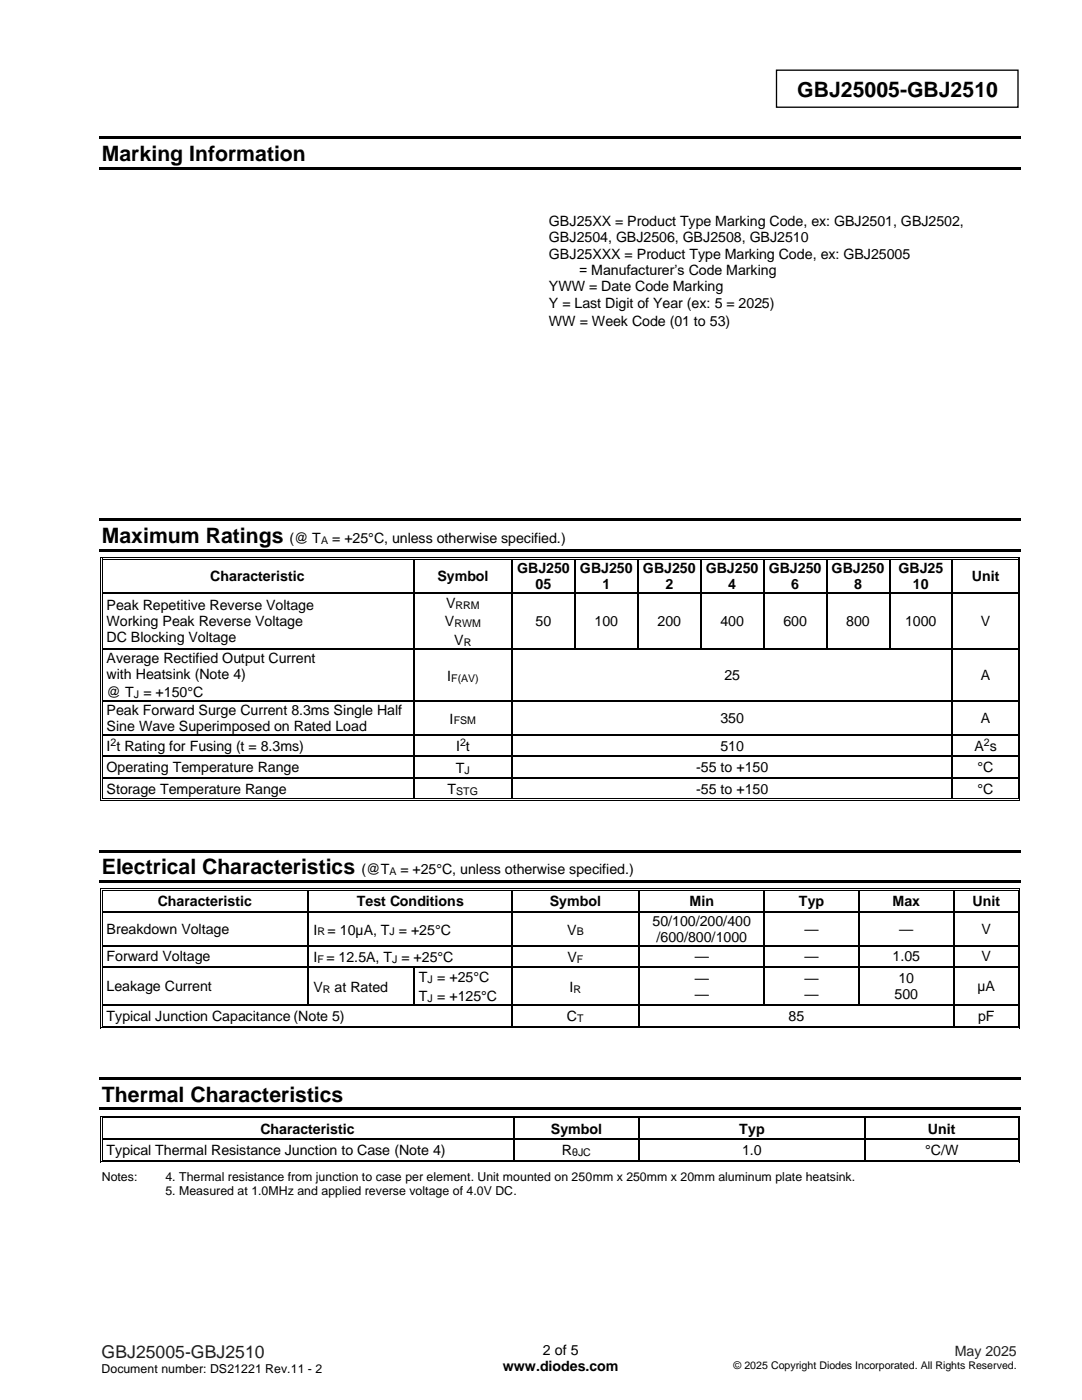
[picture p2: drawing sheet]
<svg xmlns="http://www.w3.org/2000/svg" width="216mm" height="279mm" viewBox="0 0 216 279" stroke-linecap="round" stroke-linejoin="round" font-family="sans-serif">
<defs><g id="words">
<g font-size="4.2">
<text x="159.1" y="19.4">GBJ25005-GBJ2510</text>
<text x="20.3" y="32.1">Marking Information</text>
<text x="20.3" y="108.3">Maximum Ratings</text>
<text x="20.3" y="174.5">Electrical Characteristics</text>
<text x="20.3" y="219.8">Thermal Characteristics</text>
</g>
<text font-size="3.5" fill="#231f20" x="20.3" y="271">GBJ25005-GBJ2510</text>
<g font-size="2.8">
<text x="109.5" y="45.1">GBJ25XX = Product Type Marking Code, ex: GBJ2501, GBJ2502,</text>
<text x="109.5" y="48.4">GBJ2504, GBJ2506, GBJ2508, GBJ2510</text>
<text x="109.5" y="51.7">GBJ25XXX = Product Type Marking Code, ex: GBJ25005</text>
<text x="109.5" y="58.1">YWW = Date Code Marking</text>
<text x="115.6" y="54.9">= Manufacturer’s Code Marking</text>
<text x="109.5" y="61.4">Y = Last Digit of Year (ex: 5 = 2025)</text>
<text x="109.5" y="65.1">WW = Week Code (01 to 53)</text>
<text x="57.8" y="108.3">(@ T</text>
<text x="66.3" y="108.3">= +25°C, unless otherwise specified.)</text>
<text x="42" y="115.9">Characteristic</text>
<text x="87.3" y="115.9">Symbol</text>
<text x="103.2" y="114.3">GBJ250</text>
<text x="106.9" y="117.6">05</text>
<text x="115.7" y="114.3">GBJ250</text>
<text x="120.2" y="117.6">1</text>
<text x="128.3" y="114.3">GBJ250</text>
<text x="132.8" y="117.6">2</text>
<text x="140.8" y="114.3">GBJ250</text>
<text x="145.3" y="117.6">4</text>
<text x="153.4" y="114.3">GBJ250</text>
<text x="157.9" y="117.6">6</text>
<text x="165.9" y="114.3">GBJ250</text>
<text x="170.4" y="117.6">8</text>
<text x="179.3" y="114.3">GBJ25</text>
<text x="182.2" y="117.6">10</text>
<text x="193.9" y="115.9">Unit</text>
<text x="21.3" y="121.7">Peak Repetitive Reverse Voltage</text>
<text x="21.3" y="124.9">Working Peak Reverse Voltage</text>
<text x="88.8" y="125">V</text>
<text x="89" y="121.4">V</text>
<text x="106.9" y="124.9">50</text>
<text x="118.6" y="124.9">100</text>
<text x="131.2" y="124.9">200</text>
<text x="143.7" y="124.9">400</text>
<text x="156.3" y="124.9">600</text>
<text x="168.9" y="124.9">800</text>
<text x="180.6" y="124.9">1000</text>
<text x="195.7" y="124.9">V</text>
<text x="21.3" y="128.2">DC Blocking Voltage</text>
<text x="90.7" y="128.7">V</text>
<text x="21.3" y="132.3">Average Rectified Output Current</text>
<text x="21.3" y="135.5">with Heatsink (Note 4)</text>
<text x="89.2" y="135.9">I</text>
<text x="144.6" y="135.7">25</text>
<text x="195.7" y="135.7">A</text>
<text x="21.3" y="139.1">@ T = +150°C</text>
<text x="21.3" y="142.7">Peak Forward Surge Current 8.3ms Single Half</text>
<text x="21.3" y="145.9">Sine Wave Superimposed on Rated Load</text>
<text x="21.3" y="150">I t Rating for Fusing (t = 8.3ms)</text>
<text x="89.7" y="144.4">I</text>
<text x="91" y="150">I t</text>
<text x="143.7" y="144.3">350</text>
<text x="143.7" y="149.8">510</text>
<text x="194.4" y="150">A s</text>
<text x="195.7" y="144.3">A</text>
<text x="21.3" y="154.1">Operating Temperature Range</text>
<text x="90.9" y="154.2">T</text>
<text x="138.9" y="154.1">-55 to +150</text>
<text x="195.1" y="154.1">°C</text>
<text x="21.3" y="158.4">Storage Temperature Range</text>
<text x="89.3" y="158.5">T</text>
<text x="138.9" y="158.4">-55 to +150</text>
<text x="195.1" y="158.4">°C</text>
<text x="72.2" y="174.5">(@T</text>
<text x="79.9" y="174.5">= +25°C, unless otherwise specified.)</text>
<text x="31.5" y="180.9">Characteristic</text>
<text x="71.2" y="180.9">Test Conditions</text>
<text x="109.7" y="180.9">Symbol</text>
<text x="130.2" y="184.8">50/100/200/400</text>
<text x="137.6" y="180.9">Min</text>
<text x="159.4" y="180.9">Typ</text>
<text x="178.1" y="180.9">Max</text>
<text x="194" y="180.9">Unit</text>
<text x="21.3" y="186.4">Breakdown Voltage</text>
<text x="21.3" y="191.9">Forward Voltage</text>
<text x="62.5" y="186.5">I</text>
<text x="65.4" y="186.5">= 10µA, T = +25°C</text>
<text x="113.2" y="186.5">V</text>
<text x="131" y="188">/600/800/1000</text>
<text x="138.6" y="191.9">—</text>
<text x="160.5" y="186.4">—</text>
<text x="160.5" y="191.9">—</text>
<text x="178.1" y="191.9">1.05</text>
<text x="179.4" y="186.4">—</text>
<text x="195.9" y="186.4">V</text>
<text x="195.9" y="191.9">V</text>
<text x="21.3" y="197.8">Leakage Current</text>
<text x="62.5" y="192">I = 12.5A, T = +25°C</text>
<text x="62.5" y="197.9">V</text>
<text x="66.8" y="197.9">at Rated</text>
<text x="83.5" y="196.1">T = +25°C</text>
<text x="113.2" y="192">V</text>
<text x="113.6" y="197.9">I</text>
<text x="138.6" y="196.2">—</text>
<text x="160.5" y="196.2">—</text>
<text x="179.3" y="196.2">10</text>
<text x="195" y="197.8">µA</text>
<text x="21.3" y="203.7">Typical Junction Capacitance (Note 5)</text>
<text x="83.5" y="199.8">T = +125°C</text>
<text x="113.1" y="203.8">C</text>
<text x="138.6" y="199.4">—</text>
<text x="157.3" y="203.7">85</text>
<text x="160.5" y="199.4">—</text>
<text x="178.5" y="199.4">500</text>
<text x="195.1" y="203.7">pF</text>
<text x="52" y="226.2">Characteristic</text>
<text x="109.9" y="226.2">Symbol</text>
<text x="147.5" y="226.2">Typ</text>
<text x="185.2" y="226.2">Unit</text>
<text x="21.3" y="230.5">Typical Thermal Resistance Junction to Case (Note 4)</text>
<text x="112.1" y="230.6">R</text>
<text x="148.1" y="230.5">1.0</text>
<text x="184.6" y="230.5">°C/W</text>
<text x="100.3" y="273.6">www.diodes.com</text>
<text x="108.3" y="270.3">2 of 5</text>
</g>
<text font-size="2.8" fill="#231f20" x="190.5" y="270.7">May 2025</text>
<g font-size="2.5">
<text x="20.3" y="235.7">Notes:</text>
<text x="33" y="235.7">4. Thermal resistance from junction to case per element. Unit mounted on 250mm x 250mm x 20mm aluminum plate heatsink.</text>
<text x="33" y="238.6">5. Measured at 1.0MHz and applied reverse voltage of 4.0V DC.</text>
<text x="20.3" y="274.1">Document number: DS21221 Rev.11 - 2</text>
</g>
<g font-size="2.1">
<text x="64.1" y="108.5">A</text>
<text x="90.7" y="125.2">RWM</text>
<text x="90.9" y="121.6">RRM</text>
<text x="92.6" y="128.8">R</text>
<text x="90" y="136">F(AV)</text>
<text x="26.7" y="139.3">J</text>
<text x="22.1" y="148.9">2</text>
<text x="90.5" y="144.6">FSM</text>
<text x="91.8" y="148.9">2</text>
<text x="196.3" y="148.9">2</text>
<text x="92.7" y="154.4">J</text>
<text x="91" y="158.6">STG</text>
<text x="77.7" y="174.6">A</text>
<text x="63.3" y="186.7">R</text>
<text x="77.7" y="186.7">J</text>
<text x="115.1" y="186.7">B</text>
<text x="63.3" y="192.2">F</text>
<text x="78.2" y="192.2">J</text>
<text x="85.3" y="196.2">J</text>
<text x="115.1" y="192.2">F</text>
<text x="64.4" y="198.1">R</text>
<text x="85.3" y="199.9">J</text>
<text x="114.4" y="198.1">R</text>
<text x="115.2" y="204">T</text>
<text x="114.1" y="230.8">θJC</text>
<text x="146.4" y="273.3">© 2025 Copyright Diodes Incorporated. All Rights Reserved.</text>
</g>
</g></defs>
<path d="M154.9 14h48.2v7.4h-48.2z" fill="none" stroke="#000" stroke-width=".26"/>
<g fill="#000">
<path d="M19.8 27.2h183.9v.5h-183.9z" fill-rule="evenodd"/>
<path d="M19.8 33.3h183.9v.5h-183.9z" fill-rule="evenodd"/>
<path d="M19.8 103.5h183.9v.5h-183.9z" fill-rule="evenodd"/>
<path d="M19.8 109.5h183.9v.5h-183.9z" fill-rule="evenodd"/>
<path d="M20 111.1h.2v.6h-.2z" fill-rule="evenodd"/>
<path d="M20 111.1h.5v.2h-.5z" fill-rule="evenodd"/>
<path d="M20 118.2h.2v.2h-.2z" fill-rule="evenodd"/>
<path d="M20.3 111.5h.2v.2h-.2z" fill-rule="evenodd"/>
<path d="M20.3 111.5h.2v.2h-.2z" fill-rule="evenodd"/>
<path d="M20.3 118.2h.2v.2h-.2z" fill-rule="evenodd"/>
<path d="M82.4 111.7h.3z" fill-rule="evenodd"/>
<path d="M82.4 111.1h.5v.2h-.5z" fill-rule="evenodd"/>
<path d="M82.4 111.5h.5v.2h-.5z" fill-rule="evenodd"/>
<path d="M82.4 118.2h.3v.2h-.3z" fill-rule="evenodd"/>
<path d="M102 111.7h.3z" fill-rule="evenodd"/>
<path d="M102 111.1h.5v.2h-.5z" fill-rule="evenodd"/>
<path d="M102 111.5h.5v.2h-.5z" fill-rule="evenodd"/>
<path d="M102 118.2h.3v.2h-.3z" fill-rule="evenodd"/>
<path d="M114.6 111.7h.3z" fill-rule="evenodd"/>
<path d="M114.6 111.1h.5v.2h-.5z" fill-rule="evenodd"/>
<path d="M114.6 111.5h.5v.2h-.5z" fill-rule="evenodd"/>
<path d="M114.6 118.2h.3v.2h-.3z" fill-rule="evenodd"/>
<path d="M127.2 111.7h.2z" fill-rule="evenodd"/>
<path d="M127.2 111.1h.5v.2h-.5z" fill-rule="evenodd"/>
<path d="M127.2 111.5h.5v.2h-.5z" fill-rule="evenodd"/>
<path d="M127.2 118.2h.2v.2h-.2z" fill-rule="evenodd"/>
<path d="M139.7 111.7h.2z" fill-rule="evenodd"/>
<path d="M139.7 111.1h.5v.2h-.5z" fill-rule="evenodd"/>
<path d="M139.7 111.5h.5v.2h-.5z" fill-rule="evenodd"/>
<path d="M139.7 118.2h.2v.2h-.2z" fill-rule="evenodd"/>
<path d="M152.3 111.7h.2z" fill-rule="evenodd"/>
<path d="M152.3 111.1h.5v.2h-.5z" fill-rule="evenodd"/>
<path d="M152.3 111.5h.5v.2h-.5z" fill-rule="evenodd"/>
<path d="M152.3 118.2h.2v.2h-.2z" fill-rule="evenodd"/>
<path d="M164.8 111.7h.3z" fill-rule="evenodd"/>
<path d="M164.8 111.1h.5v.2h-.5z" fill-rule="evenodd"/>
<path d="M164.8 111.5h.5v.2h-.5z" fill-rule="evenodd"/>
<path d="M164.8 118.2h.3v.2h-.3z" fill-rule="evenodd"/>
<path d="M177.4 111.7h.2z" fill-rule="evenodd"/>
<path d="M177.4 111.1h.5v.2h-.5z" fill-rule="evenodd"/>
<path d="M177.4 111.5h.5v.2h-.5z" fill-rule="evenodd"/>
<path d="M177.4 118.2h.2v.2h-.2z" fill-rule="evenodd"/>
<path d="M189.9 111.7h.3z" fill-rule="evenodd"/>
<path d="M189.9 111.1h.5v.2h-.5z" fill-rule="evenodd"/>
<path d="M189.9 111.5h.5v.2h-.5z" fill-rule="evenodd"/>
<path d="M189.9 118.2h.3v.2h-.3z" fill-rule="evenodd"/>
<path d="M203.1 111.1h.5v.2h-.5z" fill-rule="evenodd"/>
<path d="M203.1 111.5h.1v.2h-.1z" fill-rule="evenodd"/>
<path d="M203.1 111.5h.1v.2h-.1z" fill-rule="evenodd"/>
<path d="M203.1 118.2h.1v.2h-.1z" fill-rule="evenodd"/>
<path d="M203.4 111.1h.2v.6h-.2z" fill-rule="evenodd"/>
<path d="M203.4 118.2h.2v.2h-.2z" fill-rule="evenodd"/>
<path d="M20 129.4h.2v.2h-.2z" fill-rule="evenodd"/>
<path d="M20.3 129.4h.2v.2h-.2z" fill-rule="evenodd"/>
<path d="M82.4 129.4h.3v.2h-.3z" fill-rule="evenodd"/>
<path d="M102 129.4h.3v.2h-.3z" fill-rule="evenodd"/>
<path d="M114.6 129.4h.3v.2h-.3z" fill-rule="evenodd"/>
<path d="M127.2 129.4h.2v.2h-.2z" fill-rule="evenodd"/>
<path d="M139.7 129.4h.2v.2h-.2z" fill-rule="evenodd"/>
<path d="M152.3 129.4h.2v.2h-.2z" fill-rule="evenodd"/>
<path d="M164.8 129.4h.3v.2h-.3z" fill-rule="evenodd"/>
<path d="M177.4 129.4h.2v.2h-.2z" fill-rule="evenodd"/>
<path d="M189.9 129.4h.3v.2h-.3z" fill-rule="evenodd"/>
<path d="M203.1 129.4h.1v.2h-.1z" fill-rule="evenodd"/>
<path d="M203.4 129.4h.2v.2h-.2z" fill-rule="evenodd"/>
<path d="M20 139.8h.2v.3h-.2z" fill-rule="evenodd"/>
<path d="M20 146.5h.2v.3h-.2z" fill-rule="evenodd"/>
<path d="M20 150.8h.2v.3h-.2z" fill-rule="evenodd"/>
<path d="M20 155.1h.2v.2h-.2z" fill-rule="evenodd"/>
<path d="M20 159.4h.2v.5h-.2z" fill-rule="evenodd"/>
<path d="M20 159.7h.5v.2h-.5z" fill-rule="evenodd"/>
<path d="M20.3 139.8h.2v.3h-.2z" fill-rule="evenodd"/>
<path d="M20.3 146.5h.2v.3h-.2z" fill-rule="evenodd"/>
<path d="M20.3 150.8h.2v.3h-.2z" fill-rule="evenodd"/>
<path d="M20.3 155.1h.2v.2h-.2z" fill-rule="evenodd"/>
<path d="M20.3 159.4h.2v.1h-.2z" fill-rule="evenodd"/>
<path d="M20.3 159.4h.2v.1h-.2z" fill-rule="evenodd"/>
<path d="M82.4 139.8h.3v.3h-.3z" fill-rule="evenodd"/>
<path d="M82.4 146.5h.3v.3h-.3z" fill-rule="evenodd"/>
<path d="M82.4 150.8h.3v.3h-.3z" fill-rule="evenodd"/>
<path d="M82.4 155.1h.3v.2h-.3z" fill-rule="evenodd"/>
<path d="M82.4 159.4h.5v.1h-.5z" fill-rule="evenodd"/>
<path d="M82.4 159.7h.5v.2h-.5z" fill-rule="evenodd"/>
<path d="M102 139.8h.3v.3h-.3z" fill-rule="evenodd"/>
<path d="M102 146.5h.3v.3h-.3z" fill-rule="evenodd"/>
<path d="M102 150.8h.3v.3h-.3z" fill-rule="evenodd"/>
<path d="M102 155.1h.3v.2h-.3z" fill-rule="evenodd"/>
<path d="M102 159.4h.5v.1h-.5z" fill-rule="evenodd"/>
<path d="M102 159.7h.5v.2h-.5z" fill-rule="evenodd"/>
<path d="M189.9 139.8h.3v.3h-.3z" fill-rule="evenodd"/>
<path d="M189.9 146.5h.3v.3h-.3z" fill-rule="evenodd"/>
<path d="M189.9 150.8h.3v.3h-.3z" fill-rule="evenodd"/>
<path d="M189.9 155.1h.3v.2h-.3z" fill-rule="evenodd"/>
<path d="M189.9 159.4h.5v.1h-.5z" fill-rule="evenodd"/>
<path d="M189.9 159.7h.5v.2h-.5z" fill-rule="evenodd"/>
<path d="M203.1 139.8h.1v.3h-.1z" fill-rule="evenodd"/>
<path d="M203.1 146.5h.1v.3h-.1z" fill-rule="evenodd"/>
<path d="M203.1 150.8h.1v.3h-.1z" fill-rule="evenodd"/>
<path d="M203.1 155.1h.1v.2h-.1z" fill-rule="evenodd"/>
<path d="M203.1 159.7h.5v.2h-.5z" fill-rule="evenodd"/>
<path d="M203.1 159.4h.1v.1h-.1z" fill-rule="evenodd"/>
<path d="M203.1 159.4h.1v.1h-.1z" fill-rule="evenodd"/>
<path d="M203.4 139.8h.2v.3h-.2z" fill-rule="evenodd"/>
<path d="M203.4 146.5h.2v.3h-.2z" fill-rule="evenodd"/>
<path d="M203.4 150.8h.2v.3h-.2z" fill-rule="evenodd"/>
<path d="M203.4 155.1h.2v.2h-.2z" fill-rule="evenodd"/>
<path d="M203.4 159.4h.2v.5h-.2z" fill-rule="evenodd"/>
<path d="M19.8 169.7h183.9v.5h-183.9z" fill-rule="evenodd"/>
<path d="M19.8 175.7h183.9v.5h-183.9z" fill-rule="evenodd"/>
<path d="M20 177.3h.2v.6h-.2z" fill-rule="evenodd"/>
<path d="M20 177.3h.5v.2h-.5z" fill-rule="evenodd"/>
<path d="M20.3 177.7h.2v.2h-.2z" fill-rule="evenodd"/>
<path d="M20.3 177.7h.2v.1h-.2z" fill-rule="evenodd"/>
<path d="M61.4 177.8l.2 .1z" fill-rule="evenodd"/>
<path d="M61.4 177.3h.5v.2h-.5z" fill-rule="evenodd"/>
<path d="M61.4 177.7h.5v.1h-.5z" fill-rule="evenodd"/>
<path d="M102 177.8l.3 .1z" fill-rule="evenodd"/>
<path d="M102 177.3h.5v.2h-.5z" fill-rule="evenodd"/>
<path d="M102 177.7h.5v.1h-.5z" fill-rule="evenodd"/>
<path d="M127.4 177.8l.3 .1z" fill-rule="evenodd"/>
<path d="M127.4 177.3h.5v.2h-.5z" fill-rule="evenodd"/>
<path d="M127.4 177.7h.5v.1h-.5z" fill-rule="evenodd"/>
<path d="M152.4 177.8l.2 .1z" fill-rule="evenodd"/>
<path d="M152.4 177.3h.5v.2h-.5z" fill-rule="evenodd"/>
<path d="M152.4 177.7h.5v.1h-.5z" fill-rule="evenodd"/>
<path d="M171.3 177.8l.2 .1z" fill-rule="evenodd"/>
<path d="M171.3 177.3h.5v.2h-.5z" fill-rule="evenodd"/>
<path d="M171.3 177.7h.5v.1h-.5z" fill-rule="evenodd"/>
<path d="M190.2 177.8l.3 .1z" fill-rule="evenodd"/>
<path d="M190.2 177.3h.5v.2h-.5z" fill-rule="evenodd"/>
<path d="M190.2 177.7h.5v.1h-.5z" fill-rule="evenodd"/>
<path d="M203.1 177.3h.5v.2h-.5z" fill-rule="evenodd"/>
<path d="M203.1 177.7h.1v.2h-.1z" fill-rule="evenodd"/>
<path d="M203.1 177.7h.1v.1h-.1z" fill-rule="evenodd"/>
<path d="M203.4 177.3h.2v.6h-.2z" fill-rule="evenodd"/>
<path d="M20 181.8h.2v.3h-.2z" fill-rule="evenodd"/>
<path d="M20 188.6h.2v.2h-.2z" fill-rule="evenodd"/>
<path d="M20 192.9h.2v.2h-.2z" fill-rule="evenodd"/>
<path d="M20.3 181.8h.2v.3h-.2z" fill-rule="evenodd"/>
<path d="M20.3 188.6h.2v.2h-.2z" fill-rule="evenodd"/>
<path d="M20.3 192.9h.2v.2h-.2z" fill-rule="evenodd"/>
<path d="M61.4 181.8h.2v.3h-.2z" fill-rule="evenodd"/>
<path d="M61.4 188.6h.2v.2h-.2z" fill-rule="evenodd"/>
<path d="M61.4 192.9h.2v.2h-.2z" fill-rule="evenodd"/>
<path d="M82.4 192.9h.3v.2h-.3z" fill-rule="evenodd"/>
<path d="M102 181.8h.3v.3h-.3z" fill-rule="evenodd"/>
<path d="M102 188.6h.3v.2h-.3z" fill-rule="evenodd"/>
<path d="M102 192.9h.3v.2h-.3z" fill-rule="evenodd"/>
<path d="M127.4 181.8h.3v.3h-.3z" fill-rule="evenodd"/>
<path d="M127.4 188.6h.3v.2h-.3z" fill-rule="evenodd"/>
<path d="M127.4 192.9h.3v.2h-.3z" fill-rule="evenodd"/>
<path d="M152.4 181.8h.2v.3h-.2z" fill-rule="evenodd"/>
<path d="M152.4 188.6h.2v.2h-.2z" fill-rule="evenodd"/>
<path d="M152.4 192.9h.2v.2h-.2z" fill-rule="evenodd"/>
<path d="M171.3 181.8h.2v.3h-.2z" fill-rule="evenodd"/>
<path d="M171.3 188.6h.2v.2h-.2z" fill-rule="evenodd"/>
<path d="M171.3 192.9h.2v.2h-.2z" fill-rule="evenodd"/>
<path d="M190.2 181.8h.3v.3h-.3z" fill-rule="evenodd"/>
<path d="M190.2 188.6h.3v.2h-.3z" fill-rule="evenodd"/>
<path d="M190.2 192.9h.3v.2h-.3z" fill-rule="evenodd"/>
<path d="M203.1 181.8h.1v.3h-.1z" fill-rule="evenodd"/>
<path d="M203.1 188.6h.1v.2h-.1z" fill-rule="evenodd"/>
<path d="M203.1 192.9h.1v.2h-.1z" fill-rule="evenodd"/>
<path d="M203.4 181.8h.2v.3h-.2z" fill-rule="evenodd"/>
<path d="M203.4 188.6h.2v.2h-.2z" fill-rule="evenodd"/>
<path d="M203.4 192.9h.2v.2h-.2z" fill-rule="evenodd"/>
<path d="M19.8 215h183.9v.5h-183.9z" fill-rule="evenodd"/>
<path d="M20 200.4h.2v.3h-.2z" fill-rule="evenodd"/>
<path d="M20 204.7h.2v.5h-.2z" fill-rule="evenodd"/>
<path d="M20 205h.5v.2h-.5z" fill-rule="evenodd"/>
<path d="M20.3 200.4h.2v.3h-.2z" fill-rule="evenodd"/>
<path d="M20.3 204.7h.2v.2h-.2z" fill-rule="evenodd"/>
<path d="M20.3 204.7h.2v.2h-.2z" fill-rule="evenodd"/>
<path d="M61.4 200.4h.2v.3h-.2z" fill-rule="evenodd"/>
<path d="M82.4 200.4h.3v.3h-.3z" fill-rule="evenodd"/>
<path d="M102 200.4h.3v.3h-.3z" fill-rule="evenodd"/>
<path d="M102 204.7h.5v.2h-.5z" fill-rule="evenodd"/>
<path d="M102 205h.5v.2h-.5z" fill-rule="evenodd"/>
<path d="M127.4 200.4h.3v.3h-.3z" fill-rule="evenodd"/>
<path d="M127.4 204.7h.5v.2h-.5z" fill-rule="evenodd"/>
<path d="M127.4 205h.5v.2h-.5z" fill-rule="evenodd"/>
<path d="M152.4 200.4h.2v.3h-.2z" fill-rule="evenodd"/>
<path d="M171.3 200.4h.2v.3h-.2z" fill-rule="evenodd"/>
<path d="M190.2 200.4h.3v.3h-.3z" fill-rule="evenodd"/>
<path d="M190.2 204.7h.5v.2h-.5z" fill-rule="evenodd"/>
<path d="M190.2 205h.5v.2h-.5z" fill-rule="evenodd"/>
<path d="M203.1 200.4h.1v.3h-.1z" fill-rule="evenodd"/>
<path d="M203.1 205h.5v.2h-.5z" fill-rule="evenodd"/>
<path d="M203.1 204.7h.1v.2h-.1z" fill-rule="evenodd"/>
<path d="M203.1 204.7h.1v.2h-.1z" fill-rule="evenodd"/>
<path d="M203.4 200.4h.2v.3h-.2z" fill-rule="evenodd"/>
<path d="M203.4 204.7h.2v.5h-.2z" fill-rule="evenodd"/>
<path d="M19.8 221.1h183.9v.5h-183.9z" fill-rule="evenodd"/>
<path d="M20 222.7h.2v.5h-.2z" fill-rule="evenodd"/>
<path d="M20 222.7h.5v.1h-.5z" fill-rule="evenodd"/>
<path d="M20 227.2h.2v.2h-.2z" fill-rule="evenodd"/>
<path d="M20 231.5h.2v.5h-.2z" fill-rule="evenodd"/>
<path d="M20 231.8h.5v.2h-.5z" fill-rule="evenodd"/>
<path d="M20.3 223h.2v.2h-.2z" fill-rule="evenodd"/>
<path d="M20.3 223h.2v.2h-.2z" fill-rule="evenodd"/>
<path d="M20.3 227.2h.2v.2h-.2z" fill-rule="evenodd"/>
<path d="M20.3 231.5h.2v.1h-.2z" fill-rule="evenodd"/>
<path d="M20.3 231.5h.2v.1h-.2z" fill-rule="evenodd"/>
<path d="M102.4 223.2h.2z" fill-rule="evenodd"/>
<path d="M102.4 222.7h.5v.1h-.5z" fill-rule="evenodd"/>
<path d="M102.4 223h.5v.2h-.5z" fill-rule="evenodd"/>
<path d="M102.4 227.2h.2v.2h-.2z" fill-rule="evenodd"/>
<path d="M102.4 231.5h.5v.1h-.5z" fill-rule="evenodd"/>
<path d="M102.4 231.8h.5v.2h-.5z" fill-rule="evenodd"/>
<path d="M127.4 223.2h.3z" fill-rule="evenodd"/>
<path d="M127.4 222.7h.5v.1h-.5z" fill-rule="evenodd"/>
<path d="M127.4 223h.5v.2h-.5z" fill-rule="evenodd"/>
<path d="M127.4 227.2h.3v.2h-.3z" fill-rule="evenodd"/>
<path d="M127.4 231.5h.5v.1h-.5z" fill-rule="evenodd"/>
<path d="M127.4 231.8h.5v.2h-.5z" fill-rule="evenodd"/>
<path d="M172.4 223.2h.3z" fill-rule="evenodd"/>
<path d="M172.4 222.7h.5v.1h-.5z" fill-rule="evenodd"/>
<path d="M172.4 223h.5v.2h-.5z" fill-rule="evenodd"/>
<path d="M172.4 227.2h.3v.2h-.3z" fill-rule="evenodd"/>
<path d="M172.4 231.5h.5v.1h-.5z" fill-rule="evenodd"/>
<path d="M172.4 231.8h.5v.2h-.5z" fill-rule="evenodd"/>
<path d="M203.1 222.7h.5v.1h-.5z" fill-rule="evenodd"/>
<path d="M203.1 223h.1v.2h-.1z" fill-rule="evenodd"/>
<path d="M203.1 223h.1v.2h-.1z" fill-rule="evenodd"/>
<path d="M203.1 227.2h.1v.2h-.1z" fill-rule="evenodd"/>
<path d="M203.1 231.8h.5v.2h-.5z" fill-rule="evenodd"/>
<path d="M203.1 231.5h.1v.1h-.1z" fill-rule="evenodd"/>
<path d="M203.1 231.5h.1v.1h-.1z" fill-rule="evenodd"/>
<path d="M203.4 222.7h.2v.5h-.2z" fill-rule="evenodd"/>
<path d="M203.4 227.2h.2v.2h-.2z" fill-rule="evenodd"/>
<path d="M203.4 231.5h.2v.5h-.2z" fill-rule="evenodd"/>
</g>
<g fill="none" stroke="#000" stroke-width=".2">
<path d="M20.1 111.7v6.5M20.1 118.4v11M20.4 111.7v6.5M20.4 118.4v11M20.5 111.2h61.9M20.5 111.6h61.9M82.9 111.2h19.1M82.9 111.6h19.1M102.5 111.2h12.1M102.5 111.6h12.1M115.1 111.2h12.1M115.1 111.6h12.1"/>
<path d="M127.7 111.2h12M127.7 111.6h12M140.2 111.2h12.1M140.2 111.6h12.1M152.8 111.2h12M152.8 111.6h12M165.3 111.2h12.1M165.3 111.6h12.1M177.9 111.2h12M177.9 111.6h12M190.4 111.2h12.7M190.4 111.6h12.7"/>
<path d="M203.2 111.7v6.5M203.2 118.4v11M203.5 111.7v6.5M203.5 118.4v11M20.1 129.6v10.2M20.4 129.6v10.2M203.2 129.6v10.2M203.5 129.6v10.2M20.1 140.1v6.4M20.1 146.8v4M20.1 151.1v4M20.1 155.3v4.1"/>
<path d="M20.4 140.1v6.4M20.4 146.8v4M20.4 151.1v4M20.4 155.3v4.1M20.5 159.8h61.9M20.5 159.5h61.9M82.9 159.8h19.1M82.9 159.5h19.1M102.5 159.8h87.4M102.5 159.5h87.4M190.4 159.8h12.7M190.4 159.5h12.7"/>
<path d="M203.2 140.1v6.4M203.2 146.8v4M203.2 151.1v4M203.2 155.3v4.1M203.5 140.1v6.4M203.5 146.8v4M203.5 151.1v4M203.5 155.3v4.1M20.1 177.9v3.9M20.4 177.9v3.9M20.5 177.4h40.9M20.5 177.7h40.9"/>
<path d="M61.9 177.4h40.1M61.9 177.7h40.1M102.5 177.4h24.9M102.5 177.7h24.9M127.9 177.4h24.5M127.9 177.7h24.5M152.9 177.4h18.4M152.9 177.7h18.4M171.8 177.4h18.4M171.8 177.7h18.4M190.7 177.4h12.4M190.7 177.7h12.4"/>
<path d="M203.2 177.9v3.9M203.5 177.9v3.9M20.1 182.1v6.5M20.1 188.8v4.1M20.1 193.1v7.3M20.4 182.1v6.5M20.4 188.8v4.1M20.4 193.1v7.3M203.2 182.1v6.5M203.2 188.8v4.1M203.2 193.1v7.3M203.5 182.1v6.5"/>
<path d="M203.5 188.8v4.1M203.5 193.1v7.3M20.1 200.7v4M20.4 200.7v4M20.5 205.1h81.5M20.5 204.8h81.5M102.5 205.1h24.9M102.5 204.8h24.9M127.9 205.1h62.3M127.9 204.8h62.3M190.7 205.1h12.4M190.7 204.8h12.4"/>
<path d="M203.2 200.7v4M203.5 200.7v4M20.1 223.2v4M20.1 227.4v4.1M20.4 223.2v4M20.4 227.4v4.1M20.5 222.8h81.9M20.5 223.1h81.9M20.5 231.9h81.9M20.5 231.6h81.9M102.9 222.8h24.5M102.9 223.1h24.5"/>
<path d="M102.9 231.9h24.5M102.9 231.6h24.5M127.9 222.8h44.5M127.9 223.1h44.5M127.9 231.9h44.5M127.9 231.6h44.5M172.9 222.8h30.2M172.9 223.1h30.2M172.9 231.9h30.2M172.9 231.6h30.2M203.2 223.2v4M203.2 227.4v4.1"/>
<path d="M203.5 223.2v4M203.5 227.4v4.1"/>
</g>
<g fill="none" stroke="#000" stroke-width=".25">
<path d="M20.5 118.3h61.9M82.5 111.7v6.5M82.5 118.4v11M82.7 118.3h19.3M102.2 111.7v6.5M102.2 118.4v11M102.3 118.3h12.3M114.7 111.7v6.5M114.7 118.4v11M114.9 118.3h12.3M127.3 111.7v6.5M127.3 118.4v11"/>
<path d="M127.4 118.3h12.3M139.8 111.7v6.5M139.8 118.4v11M139.9 118.3h12.4M152.4 111.7v6.5M152.4 118.4v11M152.5 118.3h12.3M164.9 111.7v6.5M164.9 118.4v11M165.1 118.3h12.3M177.5 111.7v6.5M177.5 118.4v11"/>
<path d="M177.6 118.3h12.3M190 111.7v6.5M190 118.4v11M190.2 118.3h12.9M20.5 129.5h61.9M20.5 139.9h61.9M82.5 129.6v10.2M82.7 129.5h19.3M82.7 139.9h19.3M102.2 129.6v10.2M102.3 129.5h12.3M102.3 139.9h87.6"/>
<path d="M114.9 129.5h12.3M127.4 129.5h12.3M139.9 129.5h12.4M152.5 129.5h12.3M165.1 129.5h12.3M177.6 129.5h12.3M190 129.6v10.2M190.2 129.5h12.9M190.2 139.9h12.9M20.5 146.7h61.9M20.5 150.9h61.9M20.5 155.2h61.9"/>
<path d="M82.5 140.1v6.4M82.5 146.8v4M82.5 151.1v4M82.5 155.3v4.1M82.7 146.7h19.3M82.7 150.9h19.3M82.7 155.2h19.3M102.2 140.1v6.4M102.2 146.8v4M102.2 151.1v4M102.2 155.3v4.1M102.3 146.7h87.6"/>
<path d="M102.3 150.9h87.6M102.3 155.2h87.6M190 140.1v6.4M190 146.8v4M190 151.1v4M190 155.3v4.1M190.2 146.7h12.9M190.2 150.9h12.9M190.2 155.2h12.9M61.5 177.9v3.9M102.1 177.9v3.9M127.5 177.9v3.9"/>
<path d="M152.5 177.9v3.9M171.4 177.9v3.9M190.3 177.9v3.9M20.5 182h40.9M20.5 188.7h40.9M20.5 193h40.9M61.5 182.1v6.5M61.5 188.8v4.1M61.5 193.1v7.3M61.6 182h40.4M61.6 188.7h40.4M61.6 193h20.8"/>
<path d="M82.5 193.1v7.3M82.7 193h19.3M102.1 182.1v6.5M102.1 188.8v4.1M102.1 193.1v7.3M102.3 182h25.1M102.3 188.7h25.1M102.3 193h25.1M127.5 182.1v6.5M127.5 188.8v4.1M127.5 193.1v7.3M127.7 182h24.7"/>
<path d="M127.7 188.7h24.7M127.7 193h24.7M152.5 182.1v6.5M152.5 188.8v4.1M152.5 193.1v7.3M152.6 182h18.7M152.6 188.7h18.7M152.6 193h18.7M171.4 182.1v6.5M171.4 188.8v4.1M171.4 193.1v7.3M171.5 182h18.7"/>
<path d="M171.5 188.7h18.7M171.5 193h18.7M190.3 182.1v6.5M190.3 188.8v4.1M190.3 193.1v7.3M190.5 182h12.6M190.5 188.7h12.6M190.5 193h12.6M20.5 200.6h40.9M61.6 200.6h20.8M82.7 200.6h19.3M102.1 200.7v4"/>
<path d="M102.3 200.6h25.1M127.5 200.7v4M127.7 200.6h24.7M152.6 200.6h18.7M171.5 200.6h18.7M190.3 200.7v4M190.5 200.6h12.6M20.5 227.3h81.9M102.5 223.2v4M102.5 227.4v4.1M102.6 227.3h24.8M127.5 223.2v4"/>
<path d="M127.5 227.4v4.1M127.7 227.3h44.7M172.5 223.2v4M172.5 227.4v4.1M172.7 227.3h30.4"/>
</g>
<use href="#words"/>
</svg>
